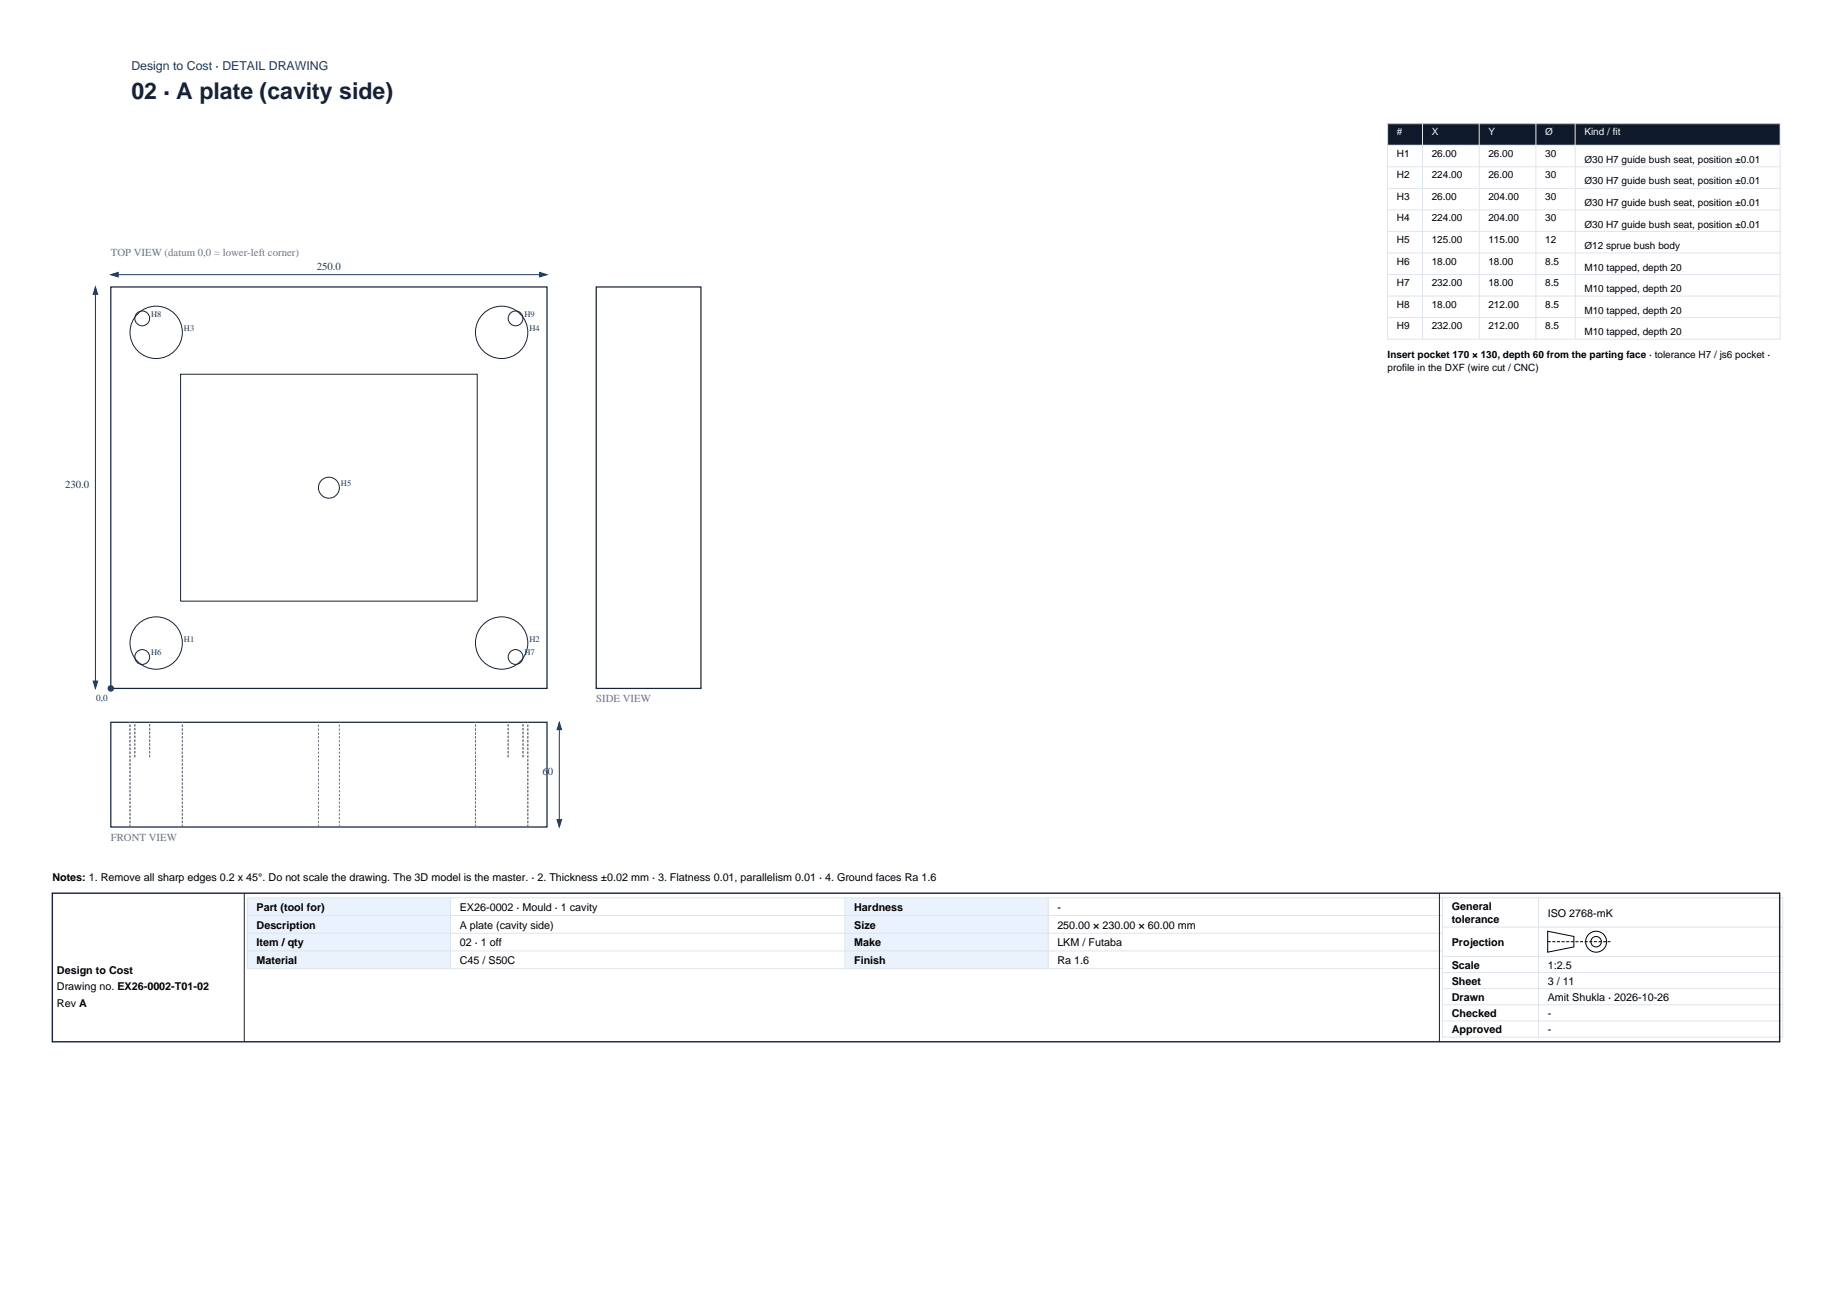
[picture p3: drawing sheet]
<svg xmlns="http://www.w3.org/2000/svg" width="420mm" height="297mm" viewBox="0 0 420 297" stroke-linecap="round" stroke-linejoin="round" font-family="sans-serif">
<defs><g id="words">
<text font-size="5.3" fill="#152238" x="30.1" y="22.7">02 · A plate (cavity side)</text>
<text font-size="2.8" fill="#123a6b" x="30.1" y="16">Design to Cost · DETAIL DRAWING</text>
<g font-size="2.5" fill="#6b7683">
<text x="25.4" y="58.7">TOP VIEW (datum 0,0 = lower-left corner)</text>
<text x="136.7" y="160.9">SIDE VIEW</text>
<text x="25.4" y="192.7">FRONT VIEW</text>
</g>
<g font-size="2.5" fill="#123a6b">
<text x="72.6" y="61.9">250.0</text>
<text x="14.9" y="111.8">230.0</text>
<text x="124.3" y="177.5">60</text>
</g>
<g font-size="2.5">
<text x="12" y="201.9">Notes: 1. Remove all sharp edges 0.2 x 45°. Do not scale the drawing. The 3D model is the master. · 2. Thickness ±0.02 mm · 3. Flatness 0.01, parallelism 0.01 · 4. Ground faces Ra 1.6</text>
<text x="58.8" y="208.8">Part (tool for)</text>
<text x="105.4" y="208.8">EX26-0002 · Mould · 1 cavity</text>
<text x="195.8" y="208.8">Hardness</text>
<text x="242.4" y="208.8">-</text>
<text x="332.8" y="208.6">General</text>
<text x="58.8" y="212.8">Description</text>
<text x="105.4" y="212.8">A plate (cavity side)</text>
<text x="195.8" y="212.8">Size</text>
<text x="242.4" y="212.8">250.00 × 230.00 × 60.00 mm</text>
<text x="332.8" y="211.6">tolerance</text>
<text x="354.8" y="210.1">ISO 2768-mK</text>
<text x="58.8" y="216.9">Item / qty</text>
<text x="58.8" y="220.9">Material</text>
<text x="105.4" y="216.9">02 · 1 off</text>
<text x="105.4" y="220.9">C45 / S50C</text>
<text x="195.8" y="216.9">Make</text>
<text x="195.8" y="220.9">Finish</text>
<text x="242.4" y="216.9">LKM / Futaba</text>
<text x="242.4" y="220.9">Ra 1.6</text>
<text x="332.8" y="216.8">Projection</text>
<text x="332.8" y="222">Scale</text>
<text x="354.8" y="222">1:2.5</text>
<text x="13.1" y="223.3">Design to Cost</text>
<text x="13.1" y="227">Drawing no. EX26-0002-T01-02</text>
<text x="332.8" y="225.7">Sheet</text>
<text x="354.8" y="225.7">3 / 11</text>
<text x="13.1" y="230.7">Rev A</text>
<text x="332.8" y="229.4">Drawn</text>
<text x="332.8" y="233.1">Checked</text>
<text x="354.8" y="229.4">Amit Shukla · 2026-10-26</text>
<text x="354.8" y="233.1">-</text>
<text x="332.8" y="236.8">Approved</text>
<text x="354.8" y="236.8">-</text>
</g>
<g font-size="2.3" fill="#eef4fb">
<text x="320.2" y="31">#</text>
<text x="328.2" y="31">X</text>
<text x="341.2" y="31">Y</text>
<text x="354.2" y="31">Ø</text>
<text x="363.2" y="31">Kind / fit</text>
</g>
<g font-size="2.3">
<text x="320.2" y="35.9">H1</text>
<text x="328.2" y="35.9">26.00</text>
<text x="341.2" y="35.9">26.00</text>
<text x="354.2" y="35.9">30</text>
<text x="320.2" y="40.9">H2</text>
<text x="328.2" y="40.9">224.00</text>
<text x="341.2" y="40.9">26.00</text>
<text x="354.2" y="40.9">30</text>
<text x="363.2" y="37.3">Ø30 H7 guide bush seat, position ±0.01</text>
<text x="320.2" y="45.8">H3</text>
<text x="328.2" y="45.8">26.00</text>
<text x="341.2" y="45.8">204.00</text>
<text x="354.2" y="45.8">30</text>
<text x="363.2" y="42.3">Ø30 H7 guide bush seat, position ±0.01</text>
<text x="363.2" y="47.2">Ø30 H7 guide bush seat, position ±0.01</text>
<text x="320.2" y="50.7">H4</text>
<text x="328.2" y="50.7">224.00</text>
<text x="341.2" y="50.7">204.00</text>
<text x="354.2" y="50.7">30</text>
<text x="363.2" y="52.2">Ø30 H7 guide bush seat, position ±0.01</text>
<text x="320.2" y="55.7">H5</text>
<text x="328.2" y="55.7">125.00</text>
<text x="341.2" y="55.7">115.00</text>
<text x="354.2" y="55.7">12</text>
<text x="363.2" y="57.1">Ø12 sprue bush body</text>
<text x="320.2" y="60.6">H6</text>
<text x="320.2" y="65.6">H7</text>
<text x="328.2" y="60.6">18.00</text>
<text x="328.2" y="65.6">232.00</text>
<text x="341.2" y="60.6">18.00</text>
<text x="341.2" y="65.6">18.00</text>
<text x="354.2" y="60.6">8.5</text>
<text x="354.2" y="65.6">8.5</text>
<text x="363.2" y="62">M10 tapped, depth 20</text>
<text x="320.2" y="70.5">H8</text>
<text x="328.2" y="70.5">18.00</text>
<text x="341.2" y="70.5">212.00</text>
<text x="354.2" y="70.5">8.5</text>
<text x="363.2" y="67">M10 tapped, depth 20</text>
<text x="363.2" y="71.9">M10 tapped, depth 20</text>
<text x="320.2" y="75.4">H9</text>
<text x="328.2" y="75.4">232.00</text>
<text x="341.2" y="75.4">212.00</text>
<text x="354.2" y="75.4">8.5</text>
<text x="363.2" y="76.9">M10 tapped, depth 20</text>
<text x="318.1" y="82.1">Insert pocket 170 × 130, depth 60 from the parting face · tolerance H7 / js6 pocket ·</text>
<text x="318.1" y="85">profile in the DXF (wire cut / CNC)</text>
</g>
<text font-size="2.1" fill="#123a6b" x="22.1" y="160.6">0,0</text>
<g font-size="1.9" fill="#123a6b">
<text x="34.7" y="72.6">H8</text>
<text x="42.2" y="75.8">H3</text>
<text x="120.3" y="72.6">H9</text>
<text x="121.4" y="75.8">H4</text>
<text x="78.2" y="111.4">H5</text>
<text x="42.2" y="147">H1</text>
<text x="121.4" y="147">H2</text>
<text x="34.7" y="150.2">H6</text>
<text x="120.3" y="150.2">H7</text>
</g>
</g></defs>
<path d="M25.4 65.8h100v92h-100zM136.7 65.8h24v92h-24zM25.4 165.5h100v24h-100z" fill="none" stroke="#152238" stroke-width=".28"/>
<g fill="none" stroke="#152238" stroke-width=".23">
<path d="M41.4 85.8h68v52h-68z"/>
<circle cx="32.6" cy="73" r="1.7"/>
<circle cx="35.8" cy="76.2" r="6"/>
<circle cx="115" cy="76.2" r="6"/>
<circle cx="118.2" cy="73" r="1.7"/>
<circle cx="75.4" cy="111.8" r="2.4"/>
<circle cx="32.6" cy="150.6" r="1.7"/>
<circle cx="35.8" cy="147.4" r="6"/>
<circle cx="115" cy="147.4" r="6"/>
<circle cx="118.2" cy="150.6" r="1.7"/>
</g>
<circle cx="25.4" cy="157.8" r=".56" fill="#123a6b" stroke="#123a6b" stroke-width=".35"/>
<path d="M21.9 65.8v92M25.4 62.9h100M128.2 165.5v24" fill="none" stroke="#123a6b" stroke-width=".23"/>
<g fill="#123a6b" stroke="#123a6b" stroke-width=".23">
<path d="M25.4 62.9l1.7-.5v1.1z"/>
<path d="M123.7 62.4l1.7 .5-1.7 .6z"/>
<path d="M21.4 156.1h1l-.5 1.7z"/>
<path d="M21.9 65.8l.5 1.6h-1z"/>
<path d="M127.7 187.8h1l-.5 1.7z"/>
<path d="M128.2 165.5l.5 1.7h-1z"/>
</g>
<path d="M30.9 173.5v-8M34.3 173.5v-8M116.5 173.5v-8M119.9 173.5v-8M29.8 189.5v-24M41.8 189.5v-24M73 189.5v-24M77.8 189.5v-24M109 189.5v-24M121 189.5v-24" fill="none" stroke="#6b7683" stroke-width=".23" stroke-dasharray=".5 .4" stroke-linecap="butt"/>
<path d="M318.1 28.3h90v5h-90z" fill-rule="evenodd" fill="#0e1a2c"/>
<g fill="none" stroke="#dfe5ec" stroke-width=".23">
<path d="M318.1 28.3h90v49.4h-90zM318.1 33.3h90M318.1 38.2h90M326.1 28.3v49.4M339.1 28.3v49.4M352.1 28.3v49.4M361.1 28.3v49.4M318.1 43.2h90M318.1 48.1h90M318.1 53h90M318.1 58h90M318.1 62.9h90"/>
<path d="M318.1 67.9h90M318.1 72.8h90"/>
</g>
<g fill="#e9f2fd">
<path d="M56.7 205.8h46.6v16.2h-46.6z" fill-rule="evenodd"/>
<path d="M193.7 205.8h46.6v16.2h-46.6z" fill-rule="evenodd"/>
</g>
<g fill="none" stroke="#dfe5ec" stroke-width=".23">
<path d="M56.7 209.8h274M56.7 213.9h274M56.7 217.9h274M103.3 205.8v16.2M193.7 205.8v16.2M240.3 205.8v16.2M330.7 205.8v31.9h78v-31.9h-352v16.2h274M330.7 212.5h78M330.7 219.2h78M352.7 205.8v31.9M330.7 222.9h78M330.7 226.6h78"/>
<path d="M330.7 230.3h78M330.7 234h78"/>
</g>
<g fill="none" stroke="#000" stroke-width=".23">
<path d="M354.8 213.4l6 1.2v2.4l-6 1.2z"/>
<circle cx="365.9" cy="215.8" r="2.4"/>
<circle cx="365.9" cy="215.8" r="1.2"/>
</g>
<path d="M354.8 215.8h14.4" fill="none" stroke="#000" stroke-width=".23" stroke-dasharray=".7 .4" stroke-linecap="butt"/>
<path d="M12 204.7h396v34h-396z" fill="none" stroke="#152238" stroke-width=".32"/>
<path d="M56 204.7v34M330 204.7v34" fill="none" stroke="#152238" stroke-width=".23"/>
<use href="#words"/>
</svg>
